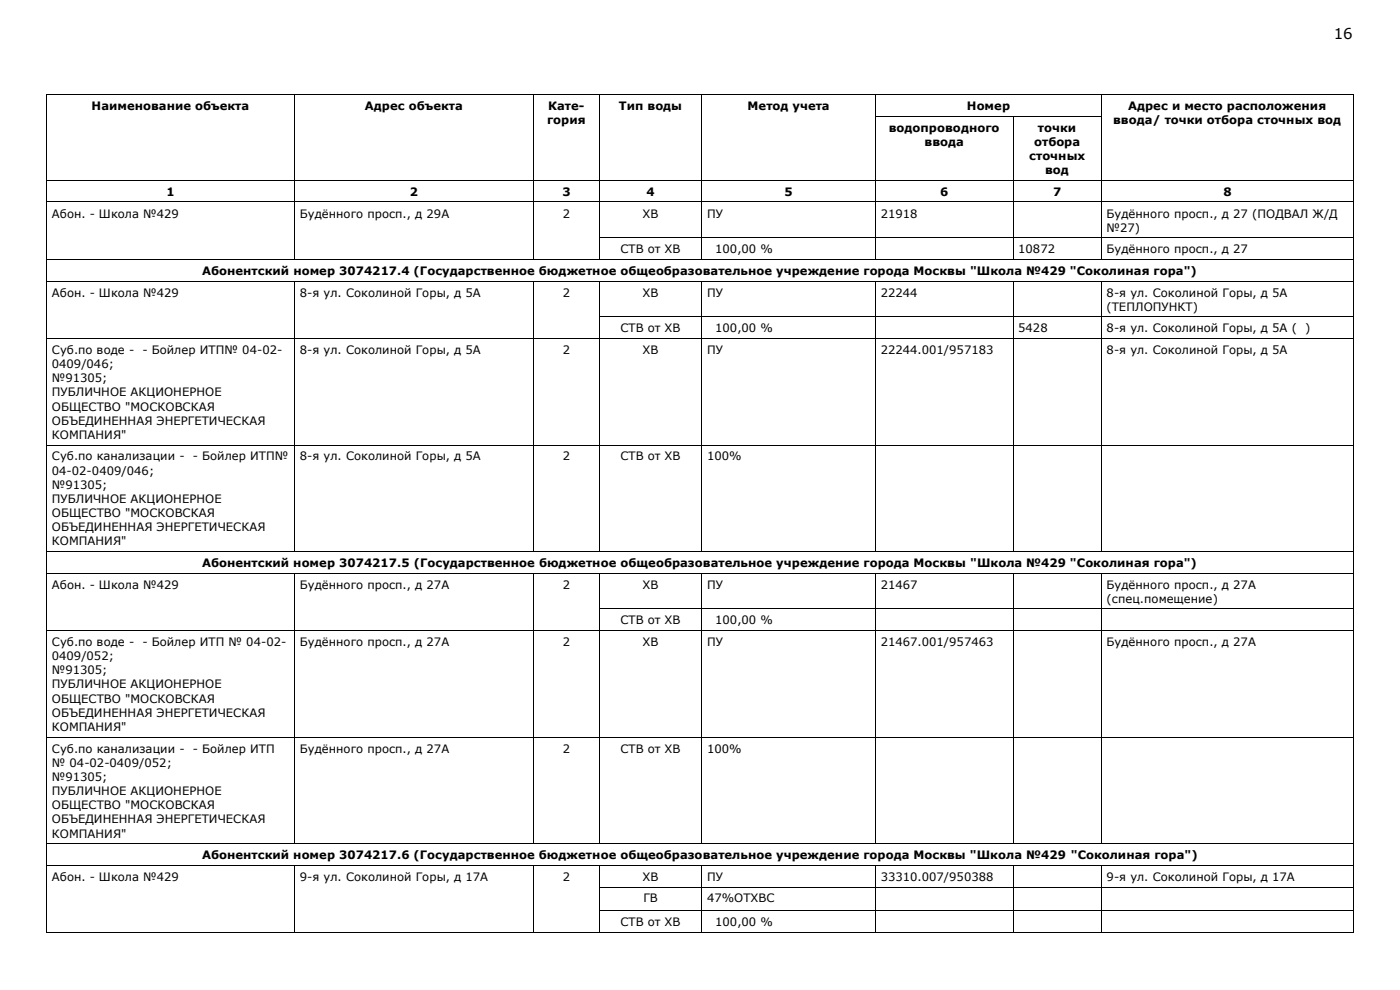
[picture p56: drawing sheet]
<svg xmlns="http://www.w3.org/2000/svg" width="297mm" height="210mm" viewBox="0 0 297 210" stroke-linecap="round" stroke-linejoin="round" font-family="sans-serif">
<defs><g id="words">
<text font-size="3.2" x="283" y="8.2">16</text>
<g font-size="2.5">
<text x="19.4" y="23.4">Наименование объекта</text>
<text x="77.4" y="23.4">Адрес объекта</text>
<text x="116.3" y="23.4">Кате-</text>
<text x="131.3" y="23.4">Тип воды</text>
<text x="158.6" y="23.4">Метод учета</text>
<text x="205.1" y="23.4">Номер</text>
<text x="239.3" y="23.4">Адрес и место расположения</text>
<text x="116.1" y="26.3">гория</text>
<text x="188.6" y="27.9">водопроводного</text>
<text x="220.2" y="27.9">точки</text>
<text x="236.2" y="26.3">ввода/ точки отбора сточных вод</text>
<text x="196.2" y="31">ввода</text>
<text x="218.3" y="34">сточных</text>
<text x="219.4" y="31">отбора</text>
<text x="35.4" y="41.5">1</text>
<text x="87" y="41.5">2</text>
<text x="119.3" y="41.5">3</text>
<text x="137.2" y="41.5">4</text>
<text x="166.4" y="41.5">5</text>
<text x="199.5" y="41.5">6</text>
<text x="221.7" y="36.9">вод</text>
<text x="223.4" y="41.5">7</text>
<text x="259.5" y="41.5">8</text>
<text x="11" y="46.2">Абон. - Школа №429</text>
<text x="63.6" y="46.2">Будённого просп., д 29А</text>
<text x="119.4" y="46.2">2</text>
<text x="136.3" y="46.2">ХВ</text>
<text x="150" y="46.2">ПУ</text>
<text x="186.8" y="46.2">21918</text>
<text x="234.8" y="46.2">Будённого просп., д 27 (ПОДВАЛ Ж/Д</text>
<text x="131.6" y="53.7">СТВ от ХВ</text>
<text x="151.7" y="53.7">100,00 %</text>
<text x="216" y="53.7">10872</text>
<text x="234.8" y="49.1">№27)</text>
<text x="234.8" y="53.7">Будённого просп., д 27</text>
<text x="42.9" y="58.3">Абонентский номер 3074217.4 (Государственное бюджетное общеобразовательное учреждение города Москвы &quot;Школа №429 &quot;Соколиная гора&quot;)</text>
<text x="11" y="62.9">Абон. - Школа №429</text>
<text x="63.6" y="62.9">8-я ул. Соколиной Горы, д 5А</text>
<text x="119.4" y="62.9">2</text>
<text x="136.3" y="62.9">ХВ</text>
<text x="150" y="62.9">ПУ</text>
<text x="186.8" y="62.9">22244</text>
<text x="234.8" y="62.9">8-я ул. Соколиной Горы, д 5А</text>
<text x="234.8" y="65.9">(ТЕПЛОПУНКТ)</text>
<text x="131.6" y="70.5">СТВ от ХВ</text>
<text x="151.7" y="70.5">100,00 %</text>
<text x="216" y="70.5">5428</text>
<text x="234.8" y="70.5">8-я ул. Соколиной Горы, д 5А (</text>
<text x="276.9" y="70.5">)</text>
<text x="11" y="75.1">Суб.по воде -</text>
<text x="30.2" y="75.1">- Бойлер ИТП№ 04-02-</text>
<text x="63.6" y="75.1">8-я ул. Соколиной Горы, д 5А</text>
<text x="119.4" y="75.1">2</text>
<text x="136.3" y="75.1">ХВ</text>
<text x="150" y="75.1">ПУ</text>
<text x="186.8" y="75.1">22244.001/957183</text>
<text x="234.8" y="75.1">8-я ул. Соколиной Горы, д 5А</text>
<text x="11" y="78.1">0409/046;</text>
<text x="11" y="81.1">№91305;</text>
<text x="11" y="84.1">ПУБЛИЧНОЕ АКЦИОНЕРНОЕ</text>
<text x="11" y="87.1">ОБЩЕСТВО &quot;МОСКОВСКАЯ</text>
<text x="11" y="90.1">ОБЪЕДИНЕННАЯ ЭНЕРГЕТИЧЕСКАЯ</text>
<text x="11" y="93.1">КОМПАНИЯ&quot;</text>
<text x="11" y="97.7">Суб.по канализации -</text>
<text x="11" y="100.7">04-02-0409/046;</text>
<text x="40.9" y="97.7">- Бойлер ИТП№</text>
<text x="63.6" y="97.7">8-я ул. Соколиной Горы, д 5А</text>
<text x="119.4" y="97.7">2</text>
<text x="131.6" y="97.7">СТВ от ХВ</text>
<text x="150" y="97.7">100%</text>
<text x="11" y="103.7">№91305;</text>
<text x="11" y="106.7">ПУБЛИЧНОЕ АКЦИОНЕРНОЕ</text>
<text x="11" y="109.7">ОБЩЕСТВО &quot;МОСКОВСКАЯ</text>
<text x="11" y="112.7">ОБЪЕДИНЕННАЯ ЭНЕРГЕТИЧЕСКАЯ</text>
<text x="11" y="115.7">КОМПАНИЯ&quot;</text>
<text x="11" y="124.9">Абон. - Школа №429</text>
<text x="42.9" y="120.3">Абонентский номер 3074217.5 (Государственное бюджетное общеобразовательное учреждение города Москвы &quot;Школа №429 &quot;Соколиная гора&quot;)</text>
<text x="63.6" y="124.9">Будённого просп., д 27А</text>
<text x="119.4" y="124.9">2</text>
<text x="136.3" y="124.9">ХВ</text>
<text x="150" y="124.9">ПУ</text>
<text x="186.8" y="124.9">21467</text>
<text x="234.8" y="124.9">Будённого просп., д 27А</text>
<text x="234.8" y="127.9">(спец.помещение)</text>
<text x="11" y="137.1">Суб.по воде -</text>
<text x="30.2" y="137.1">- Бойлер ИТП № 04-02-</text>
<text x="63.6" y="137.1">Будённого просп., д 27А</text>
<text x="119.4" y="137.1">2</text>
<text x="131.6" y="132.4">СТВ от ХВ</text>
<text x="136.3" y="137.1">ХВ</text>
<text x="150" y="137.1">ПУ</text>
<text x="151.7" y="132.4">100,00 %</text>
<text x="186.8" y="137.1">21467.001/957463</text>
<text x="234.8" y="137.1">Будённого просп., д 27А</text>
<text x="11" y="140">0409/052;</text>
<text x="11" y="143">№91305;</text>
<text x="11" y="146">ПУБЛИЧНОЕ АКЦИОНЕРНОЕ</text>
<text x="11" y="149">ОБЩЕСТВО &quot;МОСКОВСКАЯ</text>
<text x="11" y="152.1">ОБЪЕДИНЕННАЯ ЭНЕРГЕТИЧЕСКАЯ</text>
<text x="11" y="155.1">КОМПАНИЯ&quot;</text>
<text x="11" y="159.7">Суб.по канализации -</text>
<text x="40.9" y="159.7">- Бойлер ИТП</text>
<text x="63.6" y="159.7">Будённого просп., д 27А</text>
<text x="119.4" y="159.7">2</text>
<text x="131.6" y="159.7">СТВ от ХВ</text>
<text x="150" y="159.7">100%</text>
<text x="11" y="162.6">№ 04-02-0409/052;</text>
<text x="11" y="165.6">№91305;</text>
<text x="11" y="168.6">ПУБЛИЧНОЕ АКЦИОНЕРНОЕ</text>
<text x="11" y="171.7">ОБЩЕСТВО &quot;МОСКОВСКАЯ</text>
<text x="11" y="174.7">ОБЪЕДИНЕННАЯ ЭНЕРГЕТИЧЕСКАЯ</text>
<text x="11" y="177.7">КОМПАНИЯ&quot;</text>
<text x="42.9" y="182.2">Абонентский номер 3074217.6 (Государственное бюджетное общеобразовательное учреждение города Москвы &quot;Школа №429 &quot;Соколиная гора&quot;)</text>
<text x="11" y="186.9">Абон. - Школа №429</text>
<text x="63.6" y="186.9">9-я ул. Соколиной Горы, д 17А</text>
<text x="119.4" y="186.9">2</text>
<text x="136.3" y="186.9">ХВ</text>
<text x="136.5" y="191.4">ГВ</text>
<text x="150" y="186.9">ПУ</text>
<text x="150" y="191.4">47%ОТХВС</text>
<text x="186.8" y="186.9">33310.007/950388</text>
<text x="234.8" y="186.9">9-я ул. Соколиной Горы, д 17А</text>
<text x="131.6" y="196.5">СТВ от ХВ</text>
<text x="151.7" y="196.5">100,00 %</text>
</g>
</g></defs>
<g fill="#000">
<path d="M9.8 20h.2v.2h-.2z" fill-rule="evenodd"/>
<path d="M9.8 20h.2v.2h-.2z" fill-rule="evenodd"/>
<path d="M9.8 24.6h.2v.2h-.2z" fill-rule="evenodd"/>
<path d="M9.8 38.2h.2v.2h-.2z" fill-rule="evenodd"/>
<path d="M62.4 20h.2v.2h-.2z" fill-rule="evenodd"/>
<path d="M62.4 24.6h.2v.2h-.2z" fill-rule="evenodd"/>
<path d="M62.4 38.2h.2v.2h-.2z" fill-rule="evenodd"/>
<path d="M113.1 20h.2v.2h-.2z" fill-rule="evenodd"/>
<path d="M113.1 24.6h.2v.2h-.2z" fill-rule="evenodd"/>
<path d="M113.1 38.2h.2v.2h-.2z" fill-rule="evenodd"/>
<path d="M127.1 20h.2v.2h-.2z" fill-rule="evenodd"/>
<path d="M127.1 24.6h.2v.2h-.2z" fill-rule="evenodd"/>
<path d="M127.1 38.2h.2v.2h-.2z" fill-rule="evenodd"/>
<path d="M148.8 20h.2v.2h-.2z" fill-rule="evenodd"/>
<path d="M148.8 24.6h.2v.2h-.2z" fill-rule="evenodd"/>
<path d="M148.8 38.2h.2v.2h-.2z" fill-rule="evenodd"/>
<path d="M185.6 20h.2v.2h-.2z" fill-rule="evenodd"/>
<path d="M185.6 24.6h.2v.2h-.2z" fill-rule="evenodd"/>
<path d="M185.6 38.2h.2v.2h-.2z" fill-rule="evenodd"/>
<path d="M214.8 24.6h.2v.2h-.2z" fill-rule="evenodd"/>
<path d="M214.8 38.2h.2v.2h-.2z" fill-rule="evenodd"/>
<path d="M233.6 20h.2v.2h-.2z" fill-rule="evenodd"/>
<path d="M233.6 24.6h.2v.2h-.2z" fill-rule="evenodd"/>
<path d="M233.6 38.2h.2v.2h-.2z" fill-rule="evenodd"/>
<path d="M287 20h.2v.2h-.2z" fill-rule="evenodd"/>
<path d="M287 20h.2v.2h-.2z" fill-rule="evenodd"/>
<path d="M287 24.6h.2v.2h-.2z" fill-rule="evenodd"/>
<path d="M287 38.2h.2v.2h-.2z" fill-rule="evenodd"/>
<path d="M9.8 42.8h.2v.1h-.2z" fill-rule="evenodd"/>
<path d="M9.8 50.4h.2v.2h-.2z" fill-rule="evenodd"/>
<path d="M9.8 55h.2v.1h-.2z" fill-rule="evenodd"/>
<path d="M9.8 59.5h.2v.2h-.2z" fill-rule="evenodd"/>
<path d="M62.4 42.8h.2v.1h-.2z" fill-rule="evenodd"/>
<path d="M62.4 50.4h.2v.2h-.2z" fill-rule="evenodd"/>
<path d="M62.4 55h.2v.1h-.2z" fill-rule="evenodd"/>
<path d="M62.4 59.5h.2v.2h-.2z" fill-rule="evenodd"/>
<path d="M113.1 42.8h.2v.1h-.2z" fill-rule="evenodd"/>
<path d="M113.1 50.4h.2v.2h-.2z" fill-rule="evenodd"/>
<path d="M113.1 55h.2v.1h-.2z" fill-rule="evenodd"/>
<path d="M113.1 59.5h.2v.2h-.2z" fill-rule="evenodd"/>
<path d="M127.1 42.8h.2v.1h-.2z" fill-rule="evenodd"/>
<path d="M127.1 50.4h.2v.2h-.2z" fill-rule="evenodd"/>
<path d="M127.1 55h.2v.1h-.2z" fill-rule="evenodd"/>
<path d="M127.1 59.5h.2v.2h-.2z" fill-rule="evenodd"/>
<path d="M148.8 42.8h.2v.1h-.2z" fill-rule="evenodd"/>
<path d="M148.8 50.4h.2v.2h-.2z" fill-rule="evenodd"/>
<path d="M148.8 55h.2v.1h-.2z" fill-rule="evenodd"/>
<path d="M148.8 59.5h.2v.2h-.2z" fill-rule="evenodd"/>
<path d="M185.6 42.8h.2v.1h-.2z" fill-rule="evenodd"/>
<path d="M185.6 50.4h.2v.2h-.2z" fill-rule="evenodd"/>
<path d="M185.6 55h.2v.1h-.2z" fill-rule="evenodd"/>
<path d="M185.6 59.5h.2v.2h-.2z" fill-rule="evenodd"/>
<path d="M214.8 42.8h.2v.1h-.2z" fill-rule="evenodd"/>
<path d="M214.8 50.4h.2v.2h-.2z" fill-rule="evenodd"/>
<path d="M214.8 55h.2v.1h-.2z" fill-rule="evenodd"/>
<path d="M214.8 59.5h.2v.2h-.2z" fill-rule="evenodd"/>
<path d="M233.6 42.8h.2v.1h-.2z" fill-rule="evenodd"/>
<path d="M233.6 50.4h.2v.2h-.2z" fill-rule="evenodd"/>
<path d="M233.6 55h.2v.1h-.2z" fill-rule="evenodd"/>
<path d="M233.6 59.5h.2v.2h-.2z" fill-rule="evenodd"/>
<path d="M287 42.8h.2v.1h-.2z" fill-rule="evenodd"/>
<path d="M287 50.4h.2v.2h-.2z" fill-rule="evenodd"/>
<path d="M287 55h.2v.1h-.2z" fill-rule="evenodd"/>
<path d="M287 59.5h.2v.2h-.2z" fill-rule="evenodd"/>
<path d="M9.8 67.2h.2v.1h-.2z" fill-rule="evenodd"/>
<path d="M9.8 71.7h.2v.2h-.2z" fill-rule="evenodd"/>
<path d="M62.4 67.2h.2v.1h-.2z" fill-rule="evenodd"/>
<path d="M62.4 71.7h.2v.2h-.2z" fill-rule="evenodd"/>
<path d="M113.1 67.2h.2v.1h-.2z" fill-rule="evenodd"/>
<path d="M113.1 71.7h.2v.2h-.2z" fill-rule="evenodd"/>
<path d="M127.1 67.2h.2v.1h-.2z" fill-rule="evenodd"/>
<path d="M127.1 71.7h.2v.2h-.2z" fill-rule="evenodd"/>
<path d="M148.8 67.2h.2v.1h-.2z" fill-rule="evenodd"/>
<path d="M148.8 71.7h.2v.2h-.2z" fill-rule="evenodd"/>
<path d="M185.6 67.2h.2v.1h-.2z" fill-rule="evenodd"/>
<path d="M185.6 71.7h.2v.2h-.2z" fill-rule="evenodd"/>
<path d="M214.8 67.2h.2v.1h-.2z" fill-rule="evenodd"/>
<path d="M214.8 71.7h.2v.2h-.2z" fill-rule="evenodd"/>
<path d="M233.6 67.2h.2v.1h-.2z" fill-rule="evenodd"/>
<path d="M233.6 71.7h.2v.2h-.2z" fill-rule="evenodd"/>
<path d="M287 67.2h.2v.1h-.2z" fill-rule="evenodd"/>
<path d="M287 71.7h.2v.2h-.2z" fill-rule="evenodd"/>
<path d="M9.8 94.3h.2v.2h-.2z" fill-rule="evenodd"/>
<path d="M62.4 94.3h.2v.2h-.2z" fill-rule="evenodd"/>
<path d="M113.1 94.3h.2v.2h-.2z" fill-rule="evenodd"/>
<path d="M127.1 94.3h.2v.2h-.2z" fill-rule="evenodd"/>
<path d="M148.8 94.3h.2v.2h-.2z" fill-rule="evenodd"/>
<path d="M185.6 94.3h.2v.2h-.2z" fill-rule="evenodd"/>
<path d="M214.8 94.3h.2v.2h-.2z" fill-rule="evenodd"/>
<path d="M233.6 94.3h.2v.2h-.2z" fill-rule="evenodd"/>
<path d="M287 94.3h.2v.2h-.2z" fill-rule="evenodd"/>
<path d="M9.8 116.9h.2v.2h-.2z" fill-rule="evenodd"/>
<path d="M62.4 116.9h.2v.2h-.2z" fill-rule="evenodd"/>
<path d="M113.1 116.9h.2v.2h-.2z" fill-rule="evenodd"/>
<path d="M127.1 116.9h.2v.2h-.2z" fill-rule="evenodd"/>
<path d="M148.8 116.9h.2v.2h-.2z" fill-rule="evenodd"/>
<path d="M185.6 116.9h.2v.2h-.2z" fill-rule="evenodd"/>
<path d="M214.8 116.9h.2v.2h-.2z" fill-rule="evenodd"/>
<path d="M233.6 116.9h.2v.2h-.2z" fill-rule="evenodd"/>
<path d="M287 116.9h.2v.2h-.2z" fill-rule="evenodd"/>
<path d="M9.8 121.5h.2v.2h-.2z" fill-rule="evenodd"/>
<path d="M9.8 129.1h.2v.2h-.2z" fill-rule="evenodd"/>
<path d="M9.8 133.7h.2v.2h-.2z" fill-rule="evenodd"/>
<path d="M62.4 121.5h.2v.2h-.2z" fill-rule="evenodd"/>
<path d="M62.4 129.1h.2v.2h-.2z" fill-rule="evenodd"/>
<path d="M62.4 133.7h.2v.2h-.2z" fill-rule="evenodd"/>
<path d="M113.1 121.5h.2v.2h-.2z" fill-rule="evenodd"/>
<path d="M113.1 129.1h.2v.2h-.2z" fill-rule="evenodd"/>
<path d="M113.1 133.7h.2v.2h-.2z" fill-rule="evenodd"/>
<path d="M127.1 121.5h.2v.2h-.2z" fill-rule="evenodd"/>
<path d="M127.1 129.1h.2v.2h-.2z" fill-rule="evenodd"/>
<path d="M127.1 133.7h.2v.2h-.2z" fill-rule="evenodd"/>
<path d="M148.8 121.5h.2v.2h-.2z" fill-rule="evenodd"/>
<path d="M148.8 129.1h.2v.2h-.2z" fill-rule="evenodd"/>
<path d="M148.8 133.7h.2v.2h-.2z" fill-rule="evenodd"/>
<path d="M185.6 121.5h.2v.2h-.2z" fill-rule="evenodd"/>
<path d="M185.6 129.1h.2v.2h-.2z" fill-rule="evenodd"/>
<path d="M185.6 133.7h.2v.2h-.2z" fill-rule="evenodd"/>
<path d="M214.8 121.5h.2v.2h-.2z" fill-rule="evenodd"/>
<path d="M214.8 129.1h.2v.2h-.2z" fill-rule="evenodd"/>
<path d="M214.8 133.7h.2v.2h-.2z" fill-rule="evenodd"/>
<path d="M233.6 121.5h.2v.2h-.2z" fill-rule="evenodd"/>
<path d="M233.6 129.1h.2v.2h-.2z" fill-rule="evenodd"/>
<path d="M233.6 133.7h.2v.2h-.2z" fill-rule="evenodd"/>
<path d="M287 121.5h.2v.2h-.2z" fill-rule="evenodd"/>
<path d="M287 129.1h.2v.2h-.2z" fill-rule="evenodd"/>
<path d="M287 133.7h.2v.2h-.2z" fill-rule="evenodd"/>
<path d="M9.8 156.3h.2v.2h-.2z" fill-rule="evenodd"/>
<path d="M62.4 156.3h.2v.2h-.2z" fill-rule="evenodd"/>
<path d="M113.1 156.3h.2v.2h-.2z" fill-rule="evenodd"/>
<path d="M127.1 156.3h.2v.2h-.2z" fill-rule="evenodd"/>
<path d="M148.8 156.3h.2v.2h-.2z" fill-rule="evenodd"/>
<path d="M185.6 156.3h.2v.2h-.2z" fill-rule="evenodd"/>
<path d="M214.8 156.3h.2v.2h-.2z" fill-rule="evenodd"/>
<path d="M233.6 156.3h.2v.2h-.2z" fill-rule="evenodd"/>
<path d="M287 156.3h.2v.2h-.2z" fill-rule="evenodd"/>
<path d="M9.8 178.9h.2v.2h-.2z" fill-rule="evenodd"/>
<path d="M62.4 178.9h.2v.2h-.2z" fill-rule="evenodd"/>
<path d="M113.1 178.9h.2v.2h-.2z" fill-rule="evenodd"/>
<path d="M127.1 178.9h.2v.2h-.2z" fill-rule="evenodd"/>
<path d="M148.8 178.9h.2v.2h-.2z" fill-rule="evenodd"/>
<path d="M185.6 178.9h.2v.2h-.2z" fill-rule="evenodd"/>
<path d="M214.8 178.9h.2v.2h-.2z" fill-rule="evenodd"/>
<path d="M233.6 178.9h.2v.2h-.2z" fill-rule="evenodd"/>
<path d="M287 178.9h.2v.2h-.2z" fill-rule="evenodd"/>
<path d="M9.8 183.5h.2v.2h-.2z" fill-rule="evenodd"/>
<path d="M9.8 188.1h.2v.2h-.2z" fill-rule="evenodd"/>
<path d="M9.8 193.1h.2v.2h-.2z" fill-rule="evenodd"/>
<path d="M9.8 197.7h.2v.2h-.2z" fill-rule="evenodd"/>
<path d="M9.8 197.7h.2v.2h-.2z" fill-rule="evenodd"/>
<path d="M62.4 183.5h.2v.2h-.2z" fill-rule="evenodd"/>
<path d="M62.4 188.1h.2v.2h-.2z" fill-rule="evenodd"/>
<path d="M62.4 193.1h.2v.2h-.2z" fill-rule="evenodd"/>
<path d="M62.4 197.7h.2v.2h-.2z" fill-rule="evenodd"/>
<path d="M113.1 183.5h.2v.2h-.2z" fill-rule="evenodd"/>
<path d="M113.1 188.1h.2v.2h-.2z" fill-rule="evenodd"/>
<path d="M113.1 193.1h.2v.2h-.2z" fill-rule="evenodd"/>
<path d="M113.1 197.7h.2v.2h-.2z" fill-rule="evenodd"/>
<path d="M127.1 183.5h.2v.2h-.2z" fill-rule="evenodd"/>
<path d="M127.1 188.1h.2v.2h-.2z" fill-rule="evenodd"/>
<path d="M127.1 193.1h.2v.2h-.2z" fill-rule="evenodd"/>
<path d="M127.1 197.7h.2v.2h-.2z" fill-rule="evenodd"/>
<path d="M148.8 183.5h.2v.2h-.2z" fill-rule="evenodd"/>
<path d="M148.8 188.1h.2v.2h-.2z" fill-rule="evenodd"/>
<path d="M148.8 193.1h.2v.2h-.2z" fill-rule="evenodd"/>
<path d="M148.8 197.7h.2v.2h-.2z" fill-rule="evenodd"/>
<path d="M185.6 183.5h.2v.2h-.2z" fill-rule="evenodd"/>
<path d="M185.6 188.1h.2v.2h-.2z" fill-rule="evenodd"/>
<path d="M185.6 193.1h.2v.2h-.2z" fill-rule="evenodd"/>
<path d="M185.6 197.7h.2v.2h-.2z" fill-rule="evenodd"/>
<path d="M214.8 183.5h.2v.2h-.2z" fill-rule="evenodd"/>
<path d="M214.8 188.1h.2v.2h-.2z" fill-rule="evenodd"/>
<path d="M214.8 193.1h.2v.2h-.2z" fill-rule="evenodd"/>
<path d="M214.8 197.7h.2v.2h-.2z" fill-rule="evenodd"/>
<path d="M233.6 183.5h.2v.2h-.2z" fill-rule="evenodd"/>
<path d="M233.6 188.1h.2v.2h-.2z" fill-rule="evenodd"/>
<path d="M233.6 193.1h.2v.2h-.2z" fill-rule="evenodd"/>
<path d="M233.6 197.7h.2v.2h-.2z" fill-rule="evenodd"/>
<path d="M287 183.5h.2v.2h-.2z" fill-rule="evenodd"/>
<path d="M287 188.1h.2v.2h-.2z" fill-rule="evenodd"/>
<path d="M287 193.1h.2v.2h-.2z" fill-rule="evenodd"/>
<path d="M287 197.7h.2v.2h-.2z" fill-rule="evenodd"/>
<path d="M287 197.7h.2v.2h-.2z" fill-rule="evenodd"/>
</g>
<g fill="none" stroke="#000" stroke-width=".21">
<path d="M9.9 20.2v4.4M9.9 24.8v13.4M9.9 38.4v4.4M10 20.1h52.4M10 38.3h52.4M62.5 20.2v4.4M62.5 24.8v13.4M62.5 38.4v4.4M62.6 20.1h50.5M62.6 38.3h50.5M113.2 20.2v4.4M113.2 24.8v13.4"/>
<path d="M113.2 38.4v4.4M113.3 20.1h13.8M113.3 38.3h13.8M127.2 20.2v4.4M127.2 24.8v13.4M127.2 38.4v4.4M127.3 20.1h21.5M127.3 38.3h21.5M148.9 20.2v4.4M148.9 24.8v13.4M148.9 38.4v4.4M149 20.1h36.6"/>
<path d="M149 38.3h36.6M185.7 20.2v4.4M185.7 24.8v13.4M185.7 38.4v4.4M185.8 20.1h47.8M185.8 24.7h29M185.8 38.3h29M214.9 24.8v13.4M214.9 38.4v4.4M215 24.7h18.6M215 38.3h18.6M233.7 20.2v4.4"/>
<path d="M233.7 24.8v13.4M233.7 38.4v4.4M233.8 20.1h53.2M233.8 38.3h53.2M287.1 20.2v4.4M287.1 24.8v13.4M287.1 38.4v4.4M9.9 42.9v7.5M9.9 50.6v4.4M9.9 55.1v4.4M9.9 59.7v7.5M10 42.8h52.4"/>
<path d="M10 55h52.4M10 59.6h52.4M62.5 42.9v7.5M62.5 50.6v4.4M62.5 59.7v7.5M62.6 42.8h50.5M62.6 55h50.5M62.6 59.6h50.5M113.2 42.9v7.5M113.2 50.6v4.4M113.2 59.7v7.5M113.3 42.8h13.8"/>
<path d="M113.3 55h13.8M113.3 59.6h13.8M127.2 42.9v7.5M127.2 50.6v4.4M127.2 59.7v7.5M127.3 42.8h21.5M127.3 50.5h21.5M127.3 55h21.5M127.3 59.6h21.5M148.9 42.9v7.5M148.9 50.6v4.4M148.9 59.7v7.5"/>
<path d="M149 42.8h36.6M149 50.5h36.6M149 55h36.6M149 59.6h36.6M185.7 42.9v7.5M185.7 50.6v4.4M185.7 59.7v7.5M185.8 42.8h29M185.8 50.5h29M185.8 55h29M185.8 59.6h29M214.9 42.9v7.5"/>
<path d="M214.9 50.6v4.4M214.9 59.7v7.5M215 42.8h18.6M215 50.5h18.6M215 55h18.6M215 59.6h18.6M233.7 42.9v7.5M233.7 50.6v4.4M233.7 59.7v7.5M233.8 42.8h53.2M233.8 50.5h53.2M233.8 55h53.2"/>
<path d="M233.8 59.6h53.2M287.1 42.9v7.5M287.1 50.6v4.4M287.1 55.1v4.4M287.1 59.7v7.5M9.9 67.3v4.4M9.9 71.9v22.4M10 71.8h52.4M62.5 67.3v4.4M62.5 71.9v22.4M62.6 71.8h50.5M113.2 67.3v4.4"/>
<path d="M113.2 71.9v22.4M113.3 71.8h13.8M127.2 67.3v4.4M127.2 71.9v22.4M127.3 67.2h21.5M127.3 71.8h21.5M148.9 67.3v4.4M148.9 71.9v22.4M149 67.2h36.6M149 71.8h36.6M185.7 67.3v4.4M185.7 71.9v22.4"/>
<path d="M185.8 67.2h29M185.8 71.8h29M214.9 67.3v4.4M214.9 71.9v22.4M215 67.2h18.6M215 71.8h18.6M233.7 67.3v4.4M233.7 71.9v22.4M233.8 67.2h53.2M233.8 71.8h53.2M287.1 67.3v4.4M287.1 71.9v22.4"/>
<path d="M9.9 94.5v22.4M10 94.4h52.4M62.5 94.5v22.4M62.6 94.4h50.5M113.2 94.5v22.4M113.3 94.4h13.8M127.2 94.5v22.4M127.3 94.4h21.5M148.9 94.5v22.4M149 94.4h36.6M185.7 94.5v22.4M185.8 94.4h29"/>
<path d="M214.9 94.5v22.4M215 94.4h18.6M233.7 94.5v22.4M233.8 94.4h53.2M287.1 94.5v22.4M9.9 117.1v4.4M10 117h52.4M62.6 117h50.5M113.3 117h13.8M127.3 117h21.5M149 117h36.6M185.8 117h29"/>
<path d="M215 117h18.6M233.8 117h53.2M287.1 117.1v4.4M9.9 121.7v7.4M9.9 129.3v4.4M9.9 133.9v22.4M10 121.6h52.4M10 133.8h52.4M62.5 121.7v7.4M62.5 129.3v4.4M62.5 133.9v22.4M62.6 121.6h50.5"/>
<path d="M62.6 133.8h50.5M113.2 121.7v7.4M113.2 129.3v4.4M113.2 133.9v22.4M113.3 121.6h13.8M113.3 133.8h13.8M127.2 121.7v7.4M127.2 129.3v4.4M127.2 133.9v22.4M127.3 121.6h21.5M127.3 129.2h21.5M127.3 133.8h21.5"/>
<path d="M148.9 121.7v7.4M148.9 129.3v4.4M148.9 133.9v22.4M149 121.6h36.6M149 129.2h36.6M149 133.8h36.6M185.7 121.7v7.4M185.7 129.3v4.4M185.7 133.9v22.4M185.8 121.6h29M185.8 129.2h29M185.8 133.8h29"/>
<path d="M214.9 121.7v7.4M214.9 129.3v4.4M214.9 133.9v22.4M215 121.6h18.6M215 129.2h18.6M215 133.8h18.6M233.7 121.7v7.4M233.7 129.3v4.4M233.7 133.9v22.4M233.8 121.6h53.2M233.8 129.2h53.2M233.8 133.8h53.2"/>
<path d="M287.1 121.7v7.4M287.1 129.3v4.4M287.1 133.9v22.4M9.9 156.5v22.4M10 156.4h52.4M62.5 156.5v22.4M62.6 156.4h50.5M113.2 156.5v22.4M113.3 156.4h13.8M127.2 156.5v22.4M127.3 156.4h21.5M148.9 156.5v22.4"/>
<path d="M149 156.4h36.6M185.7 156.5v22.4M185.8 156.4h29M214.9 156.5v22.4M215 156.4h18.6M233.7 156.5v22.4M233.8 156.4h53.2M287.1 156.5v22.4M9.9 179.1v4.4M10 179h52.4M62.6 179h50.5M113.3 179h13.8"/>
<path d="M127.3 179h21.5M149 179h36.6M185.8 179h29M215 179h18.6M233.8 179h53.2M287.1 179.1v4.4M9.9 183.7v4.4M9.9 188.3v4.8M9.9 193.3v4.4M10 183.6h52.4M10 197.8h52.4M62.5 183.7v4.4"/>
<path d="M62.5 188.3v4.8M62.5 193.3v4.4M62.6 183.6h50.5M62.6 197.8h50.5M113.2 183.7v4.4M113.2 188.3v4.8M113.2 193.3v4.4M113.3 183.6h13.8M113.3 197.8h13.8M127.2 183.7v4.4M127.2 188.3v4.8M127.2 193.3v4.4"/>
<path d="M127.3 183.6h21.5M127.3 188.2h21.5M127.3 193.2h21.5M127.3 197.8h21.5M148.9 183.7v4.4M148.9 188.3v4.8M148.9 193.3v4.4M149 183.6h36.6M149 188.2h36.6M149 193.2h36.6M149 197.8h36.6M185.7 183.7v4.4"/>
<path d="M185.7 188.3v4.8M185.7 193.3v4.4M185.8 183.6h29M185.8 188.2h29M185.8 193.2h29M185.8 197.8h29M214.9 183.7v4.4M214.9 188.3v4.8M214.9 193.3v4.4M215 183.6h18.6M215 188.2h18.6M215 193.2h18.6"/>
<path d="M215 197.8h18.6M233.7 183.7v4.4M233.7 188.3v4.8M233.7 193.3v4.4M233.8 183.6h53.2M233.8 188.2h53.2M233.8 193.2h53.2M233.8 197.8h53.2M287.1 183.7v4.4M287.1 188.3v4.8M287.1 193.3v4.4"/>
</g>
<use href="#words"/>
</svg>
